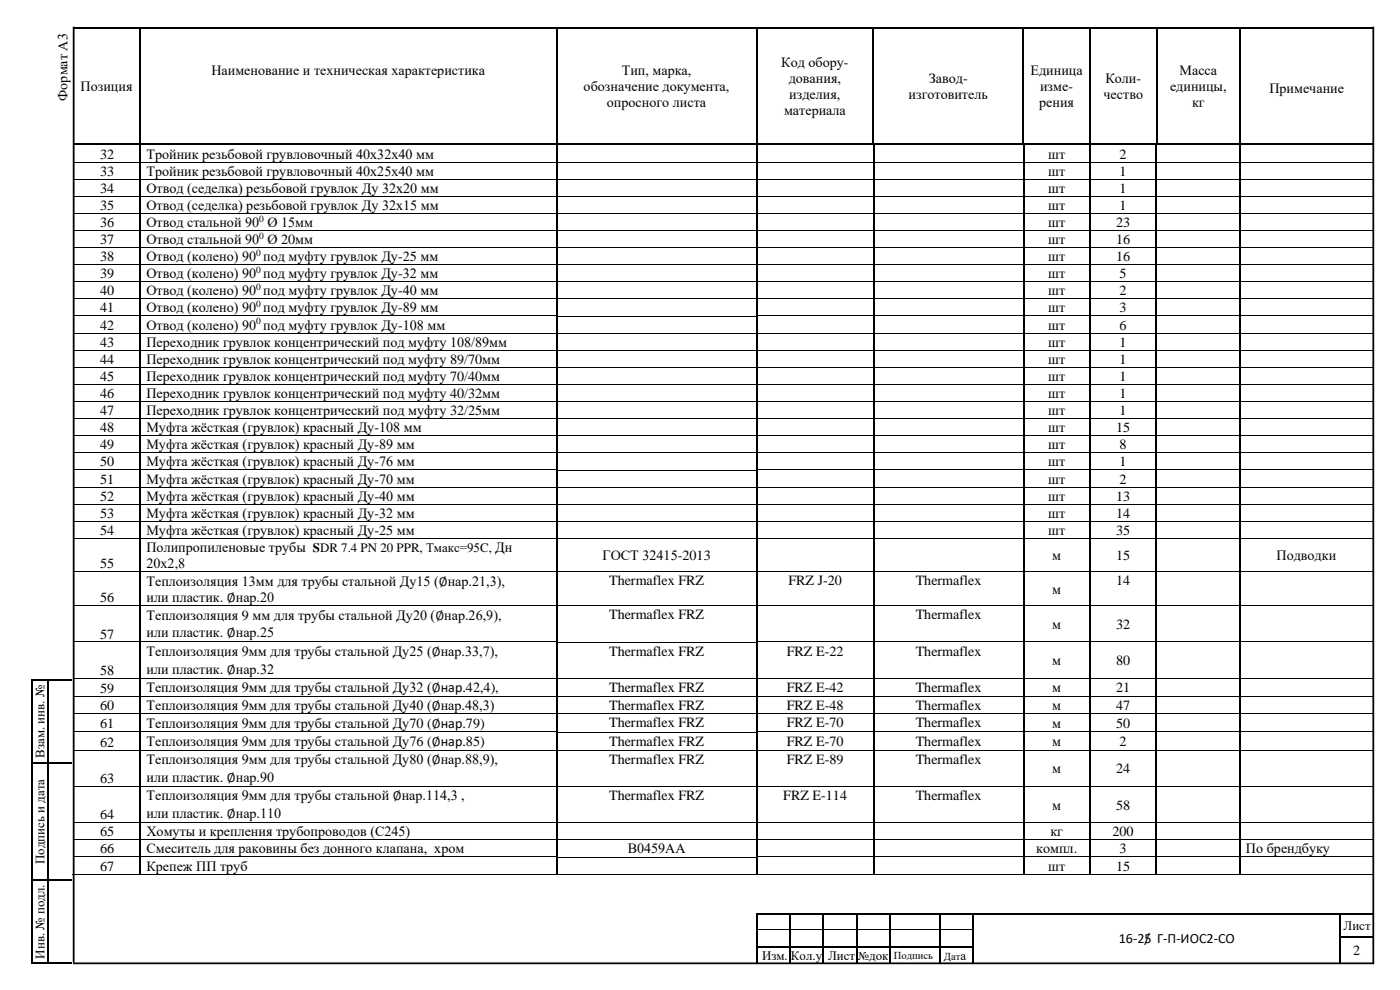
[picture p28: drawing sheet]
<svg xmlns="http://www.w3.org/2000/svg" width="420mm" height="297mm" viewBox="0 0 420 297" stroke-linecap="round" stroke-linejoin="round" font-family="sans-serif">
<defs><g id="words">
<g font-size="4.2">
<text x="63.4" y="22.4">Наименование и техническая характеристика</text>
<text x="186.5" y="22.4">Тип, марка,</text>
<text x="234.4" y="20">Код обору-</text>
<text x="309.2" y="22.4">Единица</text>
<text x="353.9" y="22.4">Масса</text>
<text x="24.2" y="27.3">Позиция</text>
<text x="175.1" y="27.3">обозначение документа,</text>
<text x="236.7" y="24.8">дования,</text>
<text x="236.8" y="29.7">изделия,</text>
<text x="272.6" y="29.7">изготовитель</text>
<text x="278.7" y="24.8">Завод-</text>
<text x="312.1" y="27.3">изме-</text>
<text x="331.1" y="29.7">чество</text>
<text x="331.7" y="24.8">Коли-</text>
<text x="351" y="27.3">единицы,</text>
<text x="380.9" y="27.8">Примечание</text>
<text x="20.3" y="30.2" transform="rotate(-90 20.3 30.2)">Формат А3</text>
<text x="182.1" y="32.1">опросного листа</text>
<text x="235.2" y="34.6">материала</text>
<text x="311.8" y="32.1">рения</text>
<text x="357.7" y="32.1">кг</text>
<text x="30" y="47.6">32</text>
<text x="43.9" y="47.6">Тройник резьбовой грувловочный 40х32х40 мм</text>
<text x="314.5" y="47.6">шт</text>
<text x="335.9" y="47.6">2</text>
<text x="30" y="52.7">33</text>
<text x="43.9" y="52.7">Тройник резьбовой грувловочный 40х25х40 мм</text>
<text x="314.5" y="52.7">шт</text>
<text x="335.9" y="52.7">1</text>
<text x="30" y="57.8">34</text>
<text x="43.9" y="57.8">Отвод (седелка) резьбовой грувлок Ду 32х20 мм</text>
<text x="314.5" y="57.8">шт</text>
<text x="335.9" y="57.8">1</text>
<text x="30" y="63">35</text>
<text x="43.9" y="63">Отвод (седелка) резьбовой грувлок Ду 32х15 мм</text>
<text x="314.5" y="63">шт</text>
<text x="335.9" y="63">1</text>
<text x="30" y="68.1">36</text>
<text x="43.9" y="68.1">Отвод стальной 90 Ø 15мм</text>
<text x="314.5" y="68.1">шт</text>
<text x="334.9" y="68.1">23</text>
<text x="30" y="73.2">37</text>
<text x="43.9" y="73.2">Отвод стальной 90 Ø 20мм</text>
<text x="314.5" y="73.2">шт</text>
<text x="334.9" y="73.2">16</text>
<text x="30" y="78.4">38</text>
<text x="30" y="83.5">39</text>
<text x="43.9" y="78.4">Отвод (колено) 90 под муфту грувлок Ду-25 мм</text>
<text x="43.9" y="83.5">Отвод (колено) 90 под муфту грувлок Ду-32 мм</text>
<text x="314.5" y="78.4">шт</text>
<text x="314.5" y="83.5">шт</text>
<text x="334.9" y="78.4">16</text>
<text x="335.9" y="83.5">5</text>
<text x="30" y="88.6">40</text>
<text x="43.9" y="88.6">Отвод (колено) 90 под муфту грувлок Ду-40 мм</text>
<text x="314.5" y="88.6">шт</text>
<text x="335.9" y="88.6">2</text>
<text x="30" y="93.8">41</text>
<text x="43.9" y="93.8">Отвод (колено) 90 под муфту грувлок Ду-89 мм</text>
<text x="314.5" y="93.8">шт</text>
<text x="335.9" y="93.8">3</text>
<text x="30" y="98.9">42</text>
<text x="43.9" y="98.9">Отвод (колено) 90 под муфту грувлок Ду-108 мм</text>
<text x="314.5" y="98.9">шт</text>
<text x="335.9" y="98.9">6</text>
<text x="30" y="104">43</text>
<text x="43.9" y="104">Переходник грувлок концентрический под муфту 108/89мм</text>
<text x="314.5" y="104">шт</text>
<text x="335.9" y="104">1</text>
<text x="30" y="109.1">44</text>
<text x="43.9" y="109.1">Переходник грувлок концентрический под муфту 89/70мм</text>
<text x="314.5" y="109.1">шт</text>
<text x="335.9" y="109.1">1</text>
<text x="30" y="114.3">45</text>
<text x="30" y="119.4">46</text>
<text x="43.9" y="114.3">Переходник грувлок концентрический под муфту 70/40мм</text>
<text x="43.9" y="119.4">Переходник грувлок концентрический под муфту 40/32мм</text>
<text x="314.5" y="114.3">шт</text>
<text x="314.5" y="119.4">шт</text>
<text x="335.9" y="114.3">1</text>
<text x="335.9" y="119.4">1</text>
<text x="30" y="124.6">47</text>
<text x="43.9" y="124.6">Переходник грувлок концентрический под муфту 32/25мм</text>
<text x="314.5" y="124.6">шт</text>
<text x="335.9" y="124.6">1</text>
<text x="30" y="129.7">48</text>
<text x="43.9" y="129.7">Муфта жёсткая (грувлок) красный Ду-108 мм</text>
<text x="314.5" y="129.7">шт</text>
<text x="334.9" y="129.7">15</text>
<text x="30" y="134.8">49</text>
<text x="43.9" y="134.8">Муфта жёсткая (грувлок) красный Ду-89 мм</text>
<text x="314.5" y="134.8">шт</text>
<text x="335.9" y="134.8">8</text>
<text x="30" y="139.9">50</text>
<text x="43.9" y="139.9">Муфта жёсткая (грувлок) красный Ду-76 мм</text>
<text x="314.5" y="139.9">шт</text>
<text x="335.9" y="139.9">1</text>
<text x="30" y="145.1">51</text>
<text x="43.9" y="145.1">Муфта жёсткая (грувлок) красный Ду-70 мм</text>
<text x="314.5" y="145.1">шт</text>
<text x="335.9" y="145.1">2</text>
<text x="30" y="150.2">52</text>
<text x="30" y="155.4">53</text>
<text x="43.9" y="150.2">Муфта жёсткая (грувлок) красный Ду-40 мм</text>
<text x="43.9" y="155.4">Муфта жёсткая (грувлок) красный Ду-32 мм</text>
<text x="314.5" y="150.2">шт</text>
<text x="314.5" y="155.4">шт</text>
<text x="334.9" y="150.2">13</text>
<text x="334.9" y="155.4">14</text>
<text x="30" y="160.5">54</text>
<text x="43.9" y="160.5">Муфта жёсткая (грувлок) красный Ду-25 мм</text>
<text x="314.5" y="160.5">шт</text>
<text x="334.9" y="160.5">35</text>
<text x="43.9" y="165.6">П</text>
<text x="47" y="165.6">олипропиленовые трубы</text>
<text x="30" y="170.5">55</text>
<text x="43.9" y="170.5">20х2,8</text>
<text x="180.8" y="168.1">ГОСТ 32415-2013</text>
<text x="315.7" y="168.1">м</text>
<text x="334.9" y="168.1">15</text>
<text x="383" y="168.1">Подводки</text>
<text x="43.9" y="175.7">Теплоизоляция 13мм для трубы стальной Ду15 (∅нар.21,3),</text>
<text x="182.7" y="175.6">Thermaflex FRZ</text>
<text x="236.5" y="175.6">FRZ J-20</text>
<text x="274.7" y="175.6">Thermaflex</text>
<text x="315.7" y="178.2">м</text>
<text x="334.9" y="175.6">14</text>
<text x="30" y="180.7">56</text>
<text x="43.9" y="180.7">или пластик. ∅нар.20</text>
<text x="43.9" y="185.9">Теплоизоляция 9 мм для трубы стальной Ду20 (∅нар.26,9),</text>
<text x="182.7" y="185.8">Thermaflex FRZ</text>
<text x="274.7" y="185.8">Thermaflex</text>
<text x="30" y="191.6">57</text>
<text x="43.9" y="191.2">или пластик. ∅нар.25</text>
<text x="315.7" y="188.7">м</text>
<text x="334.9" y="188.7">32</text>
<text x="43.9" y="196.8">Теплоизоляция 9мм для трубы стальной Ду25 (∅нар.33,7),</text>
<text x="182.7" y="196.7">Thermaflex FRZ</text>
<text x="236.1" y="196.7">FRZ E-22</text>
<text x="274.7" y="196.7">Thermaflex</text>
<text x="30" y="202.5">58</text>
<text x="43.9" y="202.1">или пластик. ∅нар.32</text>
<text x="315.7" y="199.6">м</text>
<text x="334.9" y="199.6">80</text>
<text x="30" y="207.9">59</text>
<text x="43.9" y="207.7">Теплоизоляция 9мм для трубы стальной Ду32 (∅нар.42,4),</text>
<text x="182.7" y="207.6">Thermaflex FRZ</text>
<text x="236.1" y="207.6">FRZ E-42</text>
<text x="274.7" y="207.6">Thermaflex</text>
<text x="315.7" y="207.7">м</text>
<text x="334.9" y="207.7">21</text>
<text x="30" y="213.1">60</text>
<text x="43.9" y="213.1">Теплоизоляция 9мм для трубы стальной Ду40 (∅нар.48,3)</text>
<text x="182.7" y="213">Thermaflex FRZ</text>
<text x="236.1" y="213">FRZ E-48</text>
<text x="274.7" y="213">Thermaflex</text>
<text x="315.7" y="213.1">м</text>
<text x="334.9" y="213.1">47</text>
<text x="30" y="218.6">61</text>
<text x="43.9" y="218.4">Теплоизоляция 9мм для трубы стальной Ду70 (∅нар.79)</text>
<text x="182.7" y="218.3">Thermaflex FRZ</text>
<text x="236.1" y="218.3">FRZ E-70</text>
<text x="274.7" y="218.3">Thermaflex</text>
<text x="315.7" y="218.4">м</text>
<text x="334.9" y="218.4">50</text>
<text x="30" y="224">62</text>
<text x="43.9" y="223.8">Теплоизоляция 9мм для трубы стальной Ду76 (∅нар.85)</text>
<text x="182.7" y="223.7">Thermaflex FRZ</text>
<text x="236.1" y="223.7">FRZ E-70</text>
<text x="274.7" y="223.7">Thermaflex</text>
<text x="315.7" y="223.8">м</text>
<text x="335.9" y="223.8">2</text>
<text x="43.9" y="229.2">Теплоизоляция 9мм для трубы стальной Ду80 (∅нар.88,9),</text>
<text x="182.7" y="229.1">Thermaflex FRZ</text>
<text x="236.1" y="229.1">FRZ E-89</text>
<text x="274.7" y="229.1">Thermaflex</text>
<text x="315.7" y="232">м</text>
<text x="334.9" y="232">24</text>
<text x="30" y="234.9">63</text>
<text x="43.9" y="234.5">или пластик. ∅нар.90</text>
<text x="30" y="245.8">64</text>
<text x="43.9" y="240.1">Теплоизоляция 9мм для трубы стальной ∅нар.114,3 ,</text>
<text x="43.9" y="245.4">или пластик. ∅нар.110</text>
<text x="182.7" y="240">Thermaflex FRZ</text>
<text x="235" y="240">FRZ E-114</text>
<text x="274.7" y="240">Thermaflex</text>
<text x="315.7" y="242.9">м</text>
<text x="334.9" y="242.9">58</text>
<text x="30" y="250.9">65</text>
<text x="43.9" y="250.9">Хомуты и крепления трубопроводов (С245)</text>
<text x="315.2" y="250.9">кг</text>
<text x="333.8" y="250.9">200</text>
<text x="30" y="256.1">66</text>
<text x="43.9" y="256.1">Смеситель для раковины без донного клапана, хром</text>
<text x="188.3" y="256.1">В0459АА</text>
<text x="310.9" y="256.1">компл.</text>
<text x="335.9" y="256.1">3</text>
<text x="373.8" y="256.1">По брендбуку</text>
<text x="30" y="261.2">67</text>
<text x="43.9" y="261.2">Крепеж ПП труб</text>
<text x="314.5" y="261.2">шт</text>
<text x="334.9" y="261.2">15</text>
<text x="335.7" y="283.1">16-25/ Г-П-ИОС2-СО</text>
<text x="406" y="286.6">2</text>
</g>
<g font-size="3.9">
<text x="93.9" y="165.6">SDR 7.4 PN 20 PPR, Тмакс=95C, Дн</text>
<text x="13.4" y="227.4" transform="rotate(-90 13.4 227.4)">Взам. инв. №</text>
<text x="13.4" y="259.2" transform="rotate(-90 13.4 259.2)">Подпись и дата</text>
<text x="403.1" y="279">Лист</text>
<text x="13.4" y="287.6" transform="rotate(-90 13.4 287.6)">Инв. № подл.</text>
<text x="228.6" y="288">Изм.</text>
<text x="237.3" y="288">Кол.у</text>
<text x="248.4" y="288">Лист</text>
<text x="288.2" y="288">а</text>
</g>
<text font-size="3.5" x="257.4" y="288">№док</text>
<g font-size="3.2">
<text x="268.2" y="287.7">Подпись</text>
<text x="283.2" y="288">Дат</text>
</g>
<g font-size="2.8">
<text x="77.8" y="66.5">0</text>
<text x="77.8" y="71.6">0</text>
<text x="76.9" y="76.8">0</text>
<text x="76.9" y="81.9">0</text>
<text x="76.9" y="87">0</text>
<text x="76.9" y="92.2">0</text>
<text x="76.9" y="97.3">0</text>
</g>
</g></defs>
<g fill="#000">
<path d="M22 8h19.7v.5h-19.7z" fill-rule="evenodd"/>
<path d="M41.7 8h.5v.5h-.5z" fill-rule="evenodd"/>
<path d="M41.7 8.5h.5v7.5h-.5z" fill-rule="evenodd"/>
<path d="M41.7 16h.5v.6h-.5z" fill-rule="evenodd"/>
<path d="M42.2 8h124.5v.5h-124.5z" fill-rule="evenodd"/>
<path d="M166.7 8h.5v.5h-.5z" fill-rule="evenodd"/>
<path d="M166.7 8.5h.5v7.5h-.5z" fill-rule="evenodd"/>
<path d="M166.7 16h.5v.6h-.5z" fill-rule="evenodd"/>
<path d="M167.2 8h59.5v.5h-59.5z" fill-rule="evenodd"/>
<path d="M226.7 8h.6v.5h-.6z" fill-rule="evenodd"/>
<path d="M226.7 8.5h.6v7.5h-.6z" fill-rule="evenodd"/>
<path d="M226.7 16h.6v.6h-.6z" fill-rule="evenodd"/>
<path d="M227.3 8h34.4v.5h-34.4z" fill-rule="evenodd"/>
<path d="M261.7 8h.6v.5h-.6z" fill-rule="evenodd"/>
<path d="M261.7 8.5h.6v7.5h-.6z" fill-rule="evenodd"/>
<path d="M261.7 16h.6v.6h-.6z" fill-rule="evenodd"/>
<path d="M262.3 8h44.5v.5h-44.5z" fill-rule="evenodd"/>
<path d="M306.8 8h.5v.5h-.5z" fill-rule="evenodd"/>
<path d="M306.8 8.5h.5v7.5h-.5z" fill-rule="evenodd"/>
<path d="M306.8 16h.5v.6h-.5z" fill-rule="evenodd"/>
<path d="M307.3 8h19.5v.5h-19.5z" fill-rule="evenodd"/>
<path d="M326.8 8h.5v.5h-.5z" fill-rule="evenodd"/>
<path d="M326.8 8.5h.5v7.5h-.5z" fill-rule="evenodd"/>
<path d="M326.8 16h.5v.6h-.5z" fill-rule="evenodd"/>
<path d="M327.3 8h19.5v.5h-19.5z" fill-rule="evenodd"/>
<path d="M346.8 8h.5v.5h-.5z" fill-rule="evenodd"/>
<path d="M346.8 8.5h.5v7.5h-.5z" fill-rule="evenodd"/>
<path d="M346.8 16h.5v.6h-.5z" fill-rule="evenodd"/>
<path d="M347.3 8h24.5v.5h-24.5z" fill-rule="evenodd"/>
<path d="M371.8 8h.5v.5h-.5z" fill-rule="evenodd"/>
<path d="M371.8 8.5h.5v7.5h-.5z" fill-rule="evenodd"/>
<path d="M371.8 16h.5v.6h-.5z" fill-rule="evenodd"/>
<path d="M372.3 8h29.8v.5h-29.8z" fill-rule="evenodd"/>
<path d="M402.1 8h.5v.5h-.5z" fill-rule="evenodd"/>
<path d="M402.6 8h9.5v.5h-9.5z" fill-rule="evenodd"/>
<path d="M41.7 16.6h.5v26.4h-.5z" fill-rule="evenodd"/>
<path d="M41.7 43h.3v.4h-.3z" fill-rule="evenodd"/>
<path d="M41.8 43.5l.5 .1z" fill-rule="evenodd"/>
<path d="M41.8 43.4l.1 .1z" fill-rule="evenodd"/>
<path d="M41.8 43.6h.5v4.9h-.5z" fill-rule="evenodd"/>
<path d="M41.8 48.5h.5v.3h-.5z" fill-rule="evenodd"/>
<path d="M41.8 48.8h.5v4.8h-.5z" fill-rule="evenodd"/>
<path d="M41.8 53.6h.5v.3h-.5z" fill-rule="evenodd"/>
<path d="M41.8 53.9h.5v4.9h-.5z" fill-rule="evenodd"/>
<path d="M41.8 58.8h.5v.3h-.5z" fill-rule="evenodd"/>
<path d="M166.7 16.6h.5v26.4h-.5z" fill-rule="evenodd"/>
<path d="M166.7 43h.4v.4h-.4z" fill-rule="evenodd"/>
<path d="M166.7 43.6h.5z" fill-rule="evenodd"/>
<path d="M166.7 43.4h.5v.2h-.5z" fill-rule="evenodd"/>
<path d="M166.7 43.6h.5v4.9h-.5z" fill-rule="evenodd"/>
<path d="M166.7 48.5h.5v.3h-.5z" fill-rule="evenodd"/>
<path d="M166.7 48.8h.5v4.8h-.5z" fill-rule="evenodd"/>
<path d="M166.7 53.6h.5v.3h-.5z" fill-rule="evenodd"/>
<path d="M166.7 53.9h.5v4.9h-.5z" fill-rule="evenodd"/>
<path d="M166.7 58.8h.5v.3h-.5z" fill-rule="evenodd"/>
<path d="M226.7 16.6h.6v26.4h-.6z" fill-rule="evenodd"/>
<path d="M226.7 43h.4v.4h-.4z" fill-rule="evenodd"/>
<path d="M226.8 43.5l.5 .1z" fill-rule="evenodd"/>
<path d="M226.8 43.4h.5v.1h-.5z" fill-rule="evenodd"/>
<path d="M226.8 43.6h.5v4.9h-.5z" fill-rule="evenodd"/>
<path d="M226.8 48.5h.5v.3h-.5z" fill-rule="evenodd"/>
<path d="M226.8 48.8h.5v4.8h-.5z" fill-rule="evenodd"/>
<path d="M226.8 53.6h.5v.3h-.5z" fill-rule="evenodd"/>
<path d="M226.8 53.9h.5v4.9h-.5z" fill-rule="evenodd"/>
<path d="M226.8 58.8h.5v.3h-.5z" fill-rule="evenodd"/>
<path d="M261.7 16.6h.6v26.4h-.6z" fill-rule="evenodd"/>
<path d="M261.7 43h.4v.4h-.4z" fill-rule="evenodd"/>
<path d="M261.8 43.5l.6 .1z" fill-rule="evenodd"/>
<path d="M261.8 43.4l.2 .1z" fill-rule="evenodd"/>
<path d="M261.8 43.6h.6v4.9h-.6z" fill-rule="evenodd"/>
<path d="M261.8 48.5h.6v.3h-.6z" fill-rule="evenodd"/>
<path d="M261.8 48.8h.6v4.8h-.6z" fill-rule="evenodd"/>
<path d="M261.8 53.6h.6v.3h-.6z" fill-rule="evenodd"/>
<path d="M261.8 53.9h.6v4.9h-.6z" fill-rule="evenodd"/>
<path d="M261.8 58.8h.6v.3h-.6z" fill-rule="evenodd"/>
<path d="M306.8 16.6h.5v26.4h-.5z" fill-rule="evenodd"/>
<path d="M306.8 43h.3v.4h-.3z" fill-rule="evenodd"/>
<path d="M306.8 43.5l.6 .1z" fill-rule="evenodd"/>
<path d="M306.8 43.4l.2 .1z" fill-rule="evenodd"/>
<path d="M306.8 43.6h.6v4.9h-.6z" fill-rule="evenodd"/>
<path d="M306.8 48.5h.6v.3h-.6z" fill-rule="evenodd"/>
<path d="M306.8 48.8h.6v4.8h-.6z" fill-rule="evenodd"/>
<path d="M306.8 53.6h.6v.3h-.6z" fill-rule="evenodd"/>
<path d="M306.8 53.9h.6v4.9h-.6z" fill-rule="evenodd"/>
<path d="M306.8 58.8h.6v.3h-.6z" fill-rule="evenodd"/>
<path d="M326.7 43.5l.6 .1z" fill-rule="evenodd"/>
<path d="M326.7 43.4l.2 .1z" fill-rule="evenodd"/>
<path d="M326.7 43.6h.6v4.9h-.6z" fill-rule="evenodd"/>
<path d="M326.7 48.5h.6v.3h-.6z" fill-rule="evenodd"/>
<path d="M326.7 48.8h.6v4.8h-.6z" fill-rule="evenodd"/>
<path d="M326.7 53.6h.6v.3h-.6z" fill-rule="evenodd"/>
<path d="M326.7 53.9h.6v4.9h-.6z" fill-rule="evenodd"/>
<path d="M326.7 58.8h.6v.3h-.6z" fill-rule="evenodd"/>
<path d="M326.8 16.6h.5v26.4h-.5z" fill-rule="evenodd"/>
<path d="M326.8 43h.3v.4h-.3z" fill-rule="evenodd"/>
<path d="M346.6 43.5l.6 .1z" fill-rule="evenodd"/>
<path d="M346.6 43.4l.2 .1z" fill-rule="evenodd"/>
<path d="M346.6 43.6h.6v4.9h-.6z" fill-rule="evenodd"/>
<path d="M346.6 48.5h.6v.3h-.6z" fill-rule="evenodd"/>
<path d="M346.6 48.8h.6v4.8h-.6z" fill-rule="evenodd"/>
<path d="M346.6 53.6h.6v.3h-.6z" fill-rule="evenodd"/>
<path d="M346.6 53.9h.6v4.9h-.6z" fill-rule="evenodd"/>
<path d="M346.6 58.8h.6v.3h-.6z" fill-rule="evenodd"/>
<path d="M346.8 16.6h.5v26.4h-.5z" fill-rule="evenodd"/>
<path d="M346.8 43h.3v.4h-.3z" fill-rule="evenodd"/>
<path d="M371.7 43.5l.5 .1z" fill-rule="evenodd"/>
<path d="M371.7 43.4l.1 .1z" fill-rule="evenodd"/>
<path d="M371.7 43.6h.5v4.9h-.5z" fill-rule="evenodd"/>
<path d="M371.7 48.5h.5v.3h-.5z" fill-rule="evenodd"/>
<path d="M371.7 48.8h.5v4.8h-.5z" fill-rule="evenodd"/>
<path d="M371.7 53.6h.5v.3h-.5z" fill-rule="evenodd"/>
<path d="M371.7 53.9h.5v4.9h-.5z" fill-rule="evenodd"/>
<path d="M371.7 58.8h.5v.3h-.5z" fill-rule="evenodd"/>
<path d="M371.8 16.6h.5v26.4h-.5z" fill-rule="evenodd"/>
<path d="M371.8 43h.3v.4h-.3z" fill-rule="evenodd"/>
<path d="M41.8 59.1h.5v4.8h-.5z" fill-rule="evenodd"/>
<path d="M41.8 63.9h.5v.3h-.5z" fill-rule="evenodd"/>
<path d="M41.8 64.2h.5v4.9h-.5z" fill-rule="evenodd"/>
<path d="M41.8 69.1h.5v.2h-.5z" fill-rule="evenodd"/>
<path d="M41.8 69.3h.5v4.9h-.5z" fill-rule="evenodd"/>
<path d="M41.8 74.2h.5v.3h-.5z" fill-rule="evenodd"/>
<path d="M41.8 74.5h.5v4.8h-.5z" fill-rule="evenodd"/>
<path d="M41.8 79.3h.5v.3h-.5z" fill-rule="evenodd"/>
<path d="M166.7 59.1h.5v4.8h-.5z" fill-rule="evenodd"/>
<path d="M166.7 63.9h.5v.3h-.5z" fill-rule="evenodd"/>
<path d="M166.7 64.2h.5v4.9h-.5z" fill-rule="evenodd"/>
<path d="M166.7 69.1h.5v.2h-.5z" fill-rule="evenodd"/>
<path d="M166.7 69.3h.5v4.9h-.5z" fill-rule="evenodd"/>
<path d="M166.7 74.2h.5v.3h-.5z" fill-rule="evenodd"/>
<path d="M166.7 74.5h.5v4.8h-.5z" fill-rule="evenodd"/>
<path d="M166.7 79.3h.5v.3h-.5z" fill-rule="evenodd"/>
<path d="M226.8 59.1h.5v4.8h-.5z" fill-rule="evenodd"/>
<path d="M226.8 63.9h.5v.3h-.5z" fill-rule="evenodd"/>
<path d="M226.8 64.2h.5v4.9h-.5z" fill-rule="evenodd"/>
<path d="M226.8 69.1h.5v.2h-.5z" fill-rule="evenodd"/>
<path d="M226.8 69.3h.5v4.9h-.5z" fill-rule="evenodd"/>
<path d="M226.8 74.2h.5v.3h-.5z" fill-rule="evenodd"/>
<path d="M226.8 74.5h.5v4.8h-.5z" fill-rule="evenodd"/>
<path d="M226.8 79.3h.5v.3h-.5z" fill-rule="evenodd"/>
<path d="M261.8 59.1h.6v4.8h-.6z" fill-rule="evenodd"/>
<path d="M261.8 63.9h.6v.3h-.6z" fill-rule="evenodd"/>
<path d="M261.8 64.2h.6v4.9h-.6z" fill-rule="evenodd"/>
<path d="M261.8 69.1h.6v.2h-.6z" fill-rule="evenodd"/>
<path d="M261.8 69.3h.6v4.9h-.6z" fill-rule="evenodd"/>
<path d="M261.8 74.2h.6v.3h-.6z" fill-rule="evenodd"/>
<path d="M261.8 74.5h.6v4.8h-.6z" fill-rule="evenodd"/>
<path d="M261.8 79.3h.6v.3h-.6z" fill-rule="evenodd"/>
<path d="M306.8 59.1h.6v4.8h-.6z" fill-rule="evenodd"/>
<path d="M306.8 63.9h.6v.3h-.6z" fill-rule="evenodd"/>
<path d="M306.8 64.2h.6v4.9h-.6z" fill-rule="evenodd"/>
<path d="M306.8 69.1h.6v.2h-.6z" fill-rule="evenodd"/>
<path d="M306.8 69.3h.6v4.9h-.6z" fill-rule="evenodd"/>
<path d="M306.8 74.2h.6v.3h-.6z" fill-rule="evenodd"/>
<path d="M306.8 74.5h.6v4.8h-.6z" fill-rule="evenodd"/>
<path d="M306.8 79.3h.6v.3h-.6z" fill-rule="evenodd"/>
<path d="M326.7 59.1h.6v4.8h-.6z" fill-rule="evenodd"/>
<path d="M326.7 63.9h.6v.3h-.6z" fill-rule="evenodd"/>
<path d="M326.7 64.2h.6v4.9h-.6z" fill-rule="evenodd"/>
<path d="M326.7 69.1h.6v.2h-.6z" fill-rule="evenodd"/>
<path d="M326.7 69.3h.6v4.9h-.6z" fill-rule="evenodd"/>
<path d="M326.7 74.2h.6v.3h-.6z" fill-rule="evenodd"/>
<path d="M326.7 74.5h.6v4.8h-.6z" fill-rule="evenodd"/>
<path d="M326.7 79.3h.6v.3h-.6z" fill-rule="evenodd"/>
<path d="M346.6 59.1h.6v4.8h-.6z" fill-rule="evenodd"/>
<path d="M346.6 63.9h.6v.3h-.6z" fill-rule="evenodd"/>
<path d="M346.6 64.2h.6v4.9h-.6z" fill-rule="evenodd"/>
<path d="M346.6 69.1h.6v.2h-.6z" fill-rule="evenodd"/>
<path d="M346.6 69.3h.6v4.9h-.6z" fill-rule="evenodd"/>
<path d="M346.6 74.2h.6v.3h-.6z" fill-rule="evenodd"/>
<path d="M346.6 74.5h.6v4.8h-.6z" fill-rule="evenodd"/>
<path d="M346.6 79.3h.6v.3h-.6z" fill-rule="evenodd"/>
<path d="M371.7 59.1h.5v4.8h-.5z" fill-rule="evenodd"/>
<path d="M371.7 63.9h.5v.3h-.5z" fill-rule="evenodd"/>
<path d="M371.7 64.2h.5v4.9h-.5z" fill-rule="evenodd"/>
<path d="M371.7 69.1h.5v.2h-.5z" fill-rule="evenodd"/>
<path d="M371.7 69.3h.5v4.9h-.5z" fill-rule="evenodd"/>
<path d="M371.7 74.2h.5v.3h-.5z" fill-rule="evenodd"/>
<path d="M371.7 74.5h.5v4.8h-.5z" fill-rule="evenodd"/>
<path d="M371.7 79.3h.5v.3h-.5z" fill-rule="evenodd"/>
<path d="M41.8 79.6h.5v4.8h-.5z" fill-rule="evenodd"/>
<path d="M41.8 84.4h.5v.3h-.5z" fill-rule="evenodd"/>
<path d="M41.8 84.7h.5v4.9h-.5z" fill-rule="evenodd"/>
<path d="M41.8 89.6h.5v.2h-.5z" fill-rule="evenodd"/>
<path d="M41.8 89.8h.5v4.9h-.5z" fill-rule="evenodd"/>
<path d="M41.8 94.7h.5v.3h-.5z" fill-rule="evenodd"/>
<path d="M41.8 95h.5v4.8h-.5z" fill-rule="evenodd"/>
<path d="M166.7 79.6h.5v4.8h-.5z" fill-rule="evenodd"/>
<path d="M166.7 84.4h.5v.3h-.5z" fill-rule="evenodd"/>
<path d="M166.7 84.7h.5v4.9h-.5z" fill-rule="evenodd"/>
<path d="M166.7 89.6h.5v.2h-.5z" fill-rule="evenodd"/>
<path d="M166.7 89.8h.5v4.9h-.5z" fill-rule="evenodd"/>
<path d="M166.7 94.7h.5v.3h-.5z" fill-rule="evenodd"/>
<path d="M166.7 95h.5v4.8h-.5z" fill-rule="evenodd"/>
<path d="M226.8 79.6h.5v4.8h-.5z" fill-rule="evenodd"/>
<path d="M226.8 84.4h.5v.3h-.5z" fill-rule="evenodd"/>
<path d="M226.8 84.7h.5v4.9h-.5z" fill-rule="evenodd"/>
<path d="M226.8 89.6h.5v.2h-.5z" fill-rule="evenodd"/>
<path d="M226.8 89.8h.5v4.9h-.5z" fill-rule="evenodd"/>
<path d="M226.8 94.7h.5v.3h-.5z" fill-rule="evenodd"/>
<path d="M226.8 95h.5v4.8h-.5z" fill-rule="evenodd"/>
<path d="M261.8 79.6h.6v4.8h-.6z" fill-rule="evenodd"/>
<path d="M261.8 84.4h.6v.3h-.6z" fill-rule="evenodd"/>
<path d="M261.8 84.7h.6v4.9h-.6z" fill-rule="evenodd"/>
<path d="M261.8 89.6h.6v.2h-.6z" fill-rule="evenodd"/>
<path d="M261.8 89.8h.6v4.9h-.6z" fill-rule="evenodd"/>
<path d="M261.8 94.7h.6v.3h-.6z" fill-rule="evenodd"/>
<path d="M261.8 95h.6v4.8h-.6z" fill-rule="evenodd"/>
<path d="M306.8 79.6h.6v4.8h-.6z" fill-rule="evenodd"/>
<path d="M306.8 84.4h.6v.3h-.6z" fill-rule="evenodd"/>
<path d="M306.8 84.7h.6v4.9h-.6z" fill-rule="evenodd"/>
<path d="M306.8 89.6h.6v.2h-.6z" fill-rule="evenodd"/>
<path d="M306.8 89.8h.6v4.9h-.6z" fill-rule="evenodd"/>
<path d="M306.8 94.7h.6v.3h-.6z" fill-rule="evenodd"/>
<path d="M306.8 95h.6v4.8h-.6z" fill-rule="evenodd"/>
<path d="M326.7 79.6h.6v4.8h-.6z" fill-rule="evenodd"/>
<path d="M326.7 84.4h.6v.3h-.6z" fill-rule="evenodd"/>
<path d="M326.7 84.7h.6v4.9h-.6z" fill-rule="evenodd"/>
<path d="M326.7 89.6h.6v.2h-.6z" fill-rule="evenodd"/>
<path d="M326.7 89.8h.6v4.9h-.6z" fill-rule="evenodd"/>
<path d="M326.7 94.7h.6v.3h-.6z" fill-rule="evenodd"/>
<path d="M326.7 95h.6v4.8h-.6z" fill-rule="evenodd"/>
<path d="M346.6 79.6h.6v4.8h-.6z" fill-rule="evenodd"/>
<path d="M346.6 84.4h.6v.3h-.6z" fill-rule="evenodd"/>
<path d="M346.6 84.7h.6v4.9h-.6z" fill-rule="evenodd"/>
<path d="M346.6 89.6h.6v.2h-.6z" fill-rule="evenodd"/>
<path d="M346.6 89.8h.6v4.9h-.6z" fill-rule="evenodd"/>
<path d="M346.6 94.7h.6v.3h-.6z" fill-rule="evenodd"/>
<path d="M346.6 95h.6v4.8h-.6z" fill-rule="evenodd"/>
<path d="M371.7 79.6h.5v4.8h-.5z" fill-rule="evenodd"/>
<path d="M371.7 84.4h.5v.3h-.5z" fill-rule="evenodd"/>
<path d="M371.7 84.7h.5v4.9h-.5z" fill-rule="evenodd"/>
<path d="M371.7 89.6h.5v.2h-.5z" fill-rule="evenodd"/>
<path d="M371.7 89.8h.5v4.9h-.5z" fill-rule="evenodd"/>
<path d="M371.7 94.7h.5v.3h-.5z" fill-rule="evenodd"/>
<path d="M371.7 95h.5v4.8h-.5z" fill-rule="evenodd"/>
<path d="M41.8 99.8h.5v.3h-.5z" fill-rule="evenodd"/>
<path d="M41.8 100.1h.5v4.9h-.5z" fill-rule="evenodd"/>
<path d="M41.8 105h.5v.2h-.5z" fill-rule="evenodd"/>
<path d="M41.8 105.2h.5v4.9h-.5z" fill-rule="evenodd"/>
<path d="M41.8 110.1h.5v.3h-.5z" fill-rule="evenodd"/>
<path d="M41.8 110.4h.5v4.8h-.5z" fill-rule="evenodd"/>
<path d="M41.8 115.2h.5v.3h-.5z" fill-rule="evenodd"/>
<path d="M166.7 99.8h.5v.3h-.5z" fill-rule="evenodd"/>
<path d="M166.7 100.1h.5v4.9h-.5z" fill-rule="evenodd"/>
<path d="M166.7 105h.5v.2h-.5z" fill-rule="evenodd"/>
<path d="M166.7 105.2h.5v4.9h-.5z" fill-rule="evenodd"/>
<path d="M166.7 110.1h.5v.3h-.5z" fill-rule="evenodd"/>
<path d="M166.7 110.4h.5v4.8h-.5z" fill-rule="evenodd"/>
<path d="M166.7 115.2h.5v.3h-.5z" fill-rule="evenodd"/>
<path d="M226.8 99.8h.5v.3h-.5z" fill-rule="evenodd"/>
<path d="M226.8 100.1h.5v4.9h-.5z" fill-rule="evenodd"/>
<path d="M226.8 105h.5v.2h-.5z" fill-rule="evenodd"/>
<path d="M226.8 105.2h.5v4.9h-.5z" fill-rule="evenodd"/>
<path d="M226.8 110.1h.5v.3h-.5z" fill-rule="evenodd"/>
<path d="M226.8 110.4h.5v4.8h-.5z" fill-rule="evenodd"/>
<path d="M226.8 115.2h.5v.3h-.5z" fill-rule="evenodd"/>
<path d="M261.8 99.8h.6v.3h-.6z" fill-rule="evenodd"/>
<path d="M261.8 100.1h.6v4.9h-.6z" fill-rule="evenodd"/>
<path d="M261.8 105h.6v.2h-.6z" fill-rule="evenodd"/>
<path d="M261.8 105.2h.6v4.9h-.6z" fill-rule="evenodd"/>
<path d="M261.8 110.1h.6v.3h-.6z" fill-rule="evenodd"/>
<path d="M261.8 110.4h.6v4.8h-.6z" fill-rule="evenodd"/>
<path d="M261.8 115.2h.6v.3h-.6z" fill-rule="evenodd"/>
<path d="M306.8 99.8h.6v.3h-.6z" fill-rule="evenodd"/>
<path d="M306.8 100.1h.6v4.9h-.6z" fill-rule="evenodd"/>
<path d="M306.8 105h.6v.2h-.6z" fill-rule="evenodd"/>
<path d="M306.8 105.2h.6v4.9h-.6z" fill-rule="evenodd"/>
<path d="M306.8 110.1h.6v.3h-.6z" fill-rule="evenodd"/>
<path d="M306.8 110.4h.6v4.8h-.6z" fill-rule="evenodd"/>
<path d="M306.8 115.2h.6v.3h-.6z" fill-rule="evenodd"/>
<path d="M326.7 99.8h.6v.3h-.6z" fill-rule="evenodd"/>
<path d="M326.7 100.1h.6v4.9h-.6z" fill-rule="evenodd"/>
<path d="M326.7 105h.6v.2h-.6z" fill-rule="evenodd"/>
<path d="M326.7 105.2h.6v4.9h-.6z" fill-rule="evenodd"/>
<path d="M326.7 110.1h.6v.3h-.6z" fill-rule="evenodd"/>
<path d="M326.7 110.4h.6v4.8h-.6z" fill-rule="evenodd"/>
<path d="M326.7 115.2h.6v.3h-.6z" fill-rule="evenodd"/>
<path d="M346.6 99.8h.6v.3h-.6z" fill-rule="evenodd"/>
<path d="M346.6 100.1h.6v4.9h-.6z" fill-rule="evenodd"/>
<path d="M346.6 105h.6v.2h-.6z" fill-rule="evenodd"/>
<path d="M346.6 105.2h.6v4.9h-.6z" fill-rule="evenodd"/>
<path d="M346.6 110.1h.6v.3h-.6z" fill-rule="evenodd"/>
<path d="M346.6 110.4h.6v4.8h-.6z" fill-rule="evenodd"/>
<path d="M346.6 115.2h.6v.3h-.6z" fill-rule="evenodd"/>
<path d="M371.7 99.8h.5v.3h-.5z" fill-rule="evenodd"/>
<path d="M371.7 100.1h.5v4.9h-.5z" fill-rule="evenodd"/>
<path d="M371.7 105h.5v.2h-.5z" fill-rule="evenodd"/>
<path d="M371.7 105.2h.5v4.9h-.5z" fill-rule="evenodd"/>
<path d="M371.7 110.1h.5v.3h-.5z" fill-rule="evenodd"/>
<path d="M371.7 110.4h.5v4.8h-.5z" fill-rule="evenodd"/>
<path d="M371.7 115.2h.5v.3h-.5z" fill-rule="evenodd"/>
<path d="M41.8 115.5h.5v4.9h-.5z" fill-rule="evenodd"/>
<path d="M41.8 120.4h.5v.2h-.5z" fill-rule="evenodd"/>
<path d="M41.8 120.6h.5v4.9h-.5z" fill-rule="evenodd"/>
<path d="M41.8 125.5h.5v.3h-.5z" fill-rule="evenodd"/>
<path d="M41.8 125.8h.5v4.8h-.5z" fill-rule="evenodd"/>
<path d="M41.8 130.6h.5v.3h-.5z" fill-rule="evenodd"/>
<path d="M41.8 130.9h.5v4.9h-.5z" fill-rule="evenodd"/>
<path d="M41.8 135.8h.5v.2h-.5z" fill-rule="evenodd"/>
<path d="M166.7 115.5h.5v4.9h-.5z" fill-rule="evenodd"/>
<path d="M166.7 120.4h.5v.2h-.5z" fill-rule="evenodd"/>
<path d="M166.7 120.6h.5v4.9h-.5z" fill-rule="evenodd"/>
<path d="M166.7 125.5h.5v.3h-.5z" fill-rule="evenodd"/>
<path d="M166.7 125.8h.5v4.8h-.5z" fill-rule="evenodd"/>
<path d="M166.7 130.6h.5v.3h-.5z" fill-rule="evenodd"/>
<path d="M166.7 130.9h.5v4.9h-.5z" fill-rule="evenodd"/>
<path d="M166.7 135.8h.5v.2h-.5z" fill-rule="evenodd"/>
<path d="M226.8 115.5h.5v4.9h-.5z" fill-rule="evenodd"/>
<path d="M226.8 120.4h.5v.2h-.5z" fill-rule="evenodd"/>
<path d="M226.8 120.6h.5v4.9h-.5z" fill-rule="evenodd"/>
<path d="M226.8 125.5h.5v.3h-.5z" fill-rule="evenodd"/>
<path d="M226.8 125.8h.5v4.8h-.5z" fill-rule="evenodd"/>
<path d="M226.8 130.6h.5v.3h-.5z" fill-rule="evenodd"/>
<path d="M226.8 130.9h.5v4.9h-.5z" fill-rule="evenodd"/>
<path d="M226.8 135.8h.5v.2h-.5z" fill-rule="evenodd"/>
<path d="M261.8 115.5h.6v4.9h-.6z" fill-rule="evenodd"/>
<path d="M261.8 120.4h.6v.2h-.6z" fill-rule="evenodd"/>
<path d="M261.8 120.6h.6v4.9h-.6z" fill-rule="evenodd"/>
<path d="M261.8 125.5h.6v.3h-.6z" fill-rule="evenodd"/>
<path d="M261.8 125.8h.6v4.8h-.6z" fill-rule="evenodd"/>
<path d="M261.8 130.6h.6v.3h-.6z" fill-rule="evenodd"/>
<path d="M261.8 130.9h.6v4.9h-.6z" fill-rule="evenodd"/>
<path d="M261.8 135.8h.6v.2h-.6z" fill-rule="evenodd"/>
<path d="M306.8 115.5h.6v4.9h-.6z" fill-rule="evenodd"/>
<path d="M306.8 120.4h.6v.2h-.6z" fill-rule="evenodd"/>
<path d="M306.8 120.6h.6v4.9h-.6z" fill-rule="evenodd"/>
<path d="M306.8 125.5h.6v.3h-.6z" fill-rule="evenodd"/>
<path d="M306.8 125.8h.6v4.8h-.6z" fill-rule="evenodd"/>
<path d="M306.8 130.6h.6v.3h-.6z" fill-rule="evenodd"/>
<path d="M306.8 130.9h.6v4.9h-.6z" fill-rule="evenodd"/>
<path d="M306.8 135.8h.6v.2h-.6z" fill-rule="evenodd"/>
<path d="M326.7 115.5h.6v4.9h-.6z" fill-rule="evenodd"/>
<path d="M326.7 120.4h.6v.2h-.6z" fill-rule="evenodd"/>
<path d="M326.7 120.6h.6v4.9h-.6z" fill-rule="evenodd"/>
<path d="M326.7 125.5h.6v.3h-.6z" fill-rule="evenodd"/>
<path d="M326.7 125.8h.6v4.8h-.6z" fill-rule="evenodd"/>
<path d="M326.7 130.6h.6v.3h-.6z" fill-rule="evenodd"/>
<path d="M326.7 130.9h.6v4.9h-.6z" fill-rule="evenodd"/>
<path d="M326.7 135.8h.6v.2h-.6z" fill-rule="evenodd"/>
<path d="M346.6 115.5h.6v4.9h-.6z" fill-rule="evenodd"/>
<path d="M346.6 120.4h.6v.2h-.6z" fill-rule="evenodd"/>
<path d="M346.6 120.6h.6v4.9h-.6z" fill-rule="evenodd"/>
<path d="M346.6 125.5h.6v.3h-.6z" fill-rule="evenodd"/>
<path d="M346.6 125.8h.6v4.8h-.6z" fill-rule="evenodd"/>
<path d="M346.6 130.6h.6v.3h-.6z" fill-rule="evenodd"/>
<path d="M346.6 130.9h.6v4.9h-.6z" fill-rule="evenodd"/>
<path d="M346.6 135.8h.6v.2h-.6z" fill-rule="evenodd"/>
<path d="M371.7 115.5h.5v4.9h-.5z" fill-rule="evenodd"/>
<path d="M371.7 120.4h.5v.2h-.5z" fill-rule="evenodd"/>
<path d="M371.7 120.6h.5v4.9h-.5z" fill-rule="evenodd"/>
<path d="M371.7 125.5h.5v.3h-.5z" fill-rule="evenodd"/>
<path d="M371.7 125.8h.5v4.8h-.5z" fill-rule="evenodd"/>
<path d="M371.7 130.6h.5v.3h-.5z" fill-rule="evenodd"/>
<path d="M371.7 130.9h.5v4.9h-.5z" fill-rule="evenodd"/>
<path d="M371.7 135.8h.5v.2h-.5z" fill-rule="evenodd"/>
<path d="M41.8 136h.5v4.9h-.5z" fill-rule="evenodd"/>
<path d="M41.8 140.9h.5v.3h-.5z" fill-rule="evenodd"/>
<path d="M41.8 141.2h.5v4.8h-.5z" fill-rule="evenodd"/>
<path d="M41.8 146h.5v.3h-.5z" fill-rule="evenodd"/>
<path d="M41.8 146.3h.5v4.9h-.5z" fill-rule="evenodd"/>
<path d="M41.8 151.2h.5v.2h-.5z" fill-rule="evenodd"/>
<path d="M41.8 151.4h.5v4.9h-.5z" fill-rule="evenodd"/>
<path d="M41.8 156.3h.5v.3h-.5z" fill-rule="evenodd"/>
<path d="M166.7 136h.5v4.9h-.5z" fill-rule="evenodd"/>
<path d="M166.7 140.9h.5v.3h-.5z" fill-rule="evenodd"/>
<path d="M166.7 141.2h.5v4.8h-.5z" fill-rule="evenodd"/>
<path d="M166.7 146h.5v.3h-.5z" fill-rule="evenodd"/>
<path d="M166.7 146.3h.5v4.9h-.5z" fill-rule="evenodd"/>
<path d="M166.7 151.2h.5v.2h-.5z" fill-rule="evenodd"/>
<path d="M166.7 151.4h.5v4.9h-.5z" fill-rule="evenodd"/>
<path d="M166.7 156.3h.5v.3h-.5z" fill-rule="evenodd"/>
<path d="M226.8 136h.5v4.9h-.5z" fill-rule="evenodd"/>
<path d="M226.8 140.9h.5v.3h-.5z" fill-rule="evenodd"/>
<path d="M226.8 141.2h.5v4.8h-.5z" fill-rule="evenodd"/>
<path d="M226.8 146h.5v.3h-.5z" fill-rule="evenodd"/>
<path d="M226.8 146.3h.5v4.9h-.5z" fill-rule="evenodd"/>
<path d="M226.8 151.2h.5v.2h-.5z" fill-rule="evenodd"/>
<path d="M226.8 151.4h.5v4.9h-.5z" fill-rule="evenodd"/>
<path d="M226.8 156.3h.5v.3h-.5z" fill-rule="evenodd"/>
<path d="M261.8 136h.6v4.9h-.6z" fill-rule="evenodd"/>
<path d="M261.8 140.9h.6v.3h-.6z" fill-rule="evenodd"/>
<path d="M261.8 141.2h.6v4.8h-.6z" fill-rule="evenodd"/>
<path d="M261.8 146h.6v.3h-.6z" fill-rule="evenodd"/>
<path d="M261.8 146.3h.6v4.9h-.6z" fill-rule="evenodd"/>
<path d="M261.8 151.2h.6v.2h-.6z" fill-rule="evenodd"/>
<path d="M261.8 151.4h.6v4.9h-.6z" fill-rule="evenodd"/>
<path d="M261.8 156.3h.6v.3h-.6z" fill-rule="evenodd"/>
<path d="M306.8 136h.6v4.9h-.6z" fill-rule="evenodd"/>
<path d="M306.8 140.9h.6v.3h-.6z" fill-rule="evenodd"/>
<path d="M306.8 141.2h.6v4.8h-.6z" fill-rule="evenodd"/>
<path d="M306.8 146h.6v.3h-.6z" fill-rule="evenodd"/>
<path d="M306.8 146.3h.6v4.9h-.6z" fill-rule="evenodd"/>
<path d="M306.8 151.2h.6v.2h-.6z" fill-rule="evenodd"/>
<path d="M306.8 151.4h.6v4.9h-.6z" fill-rule="evenodd"/>
<path d="M306.8 156.3h.6v.3h-.6z" fill-rule="evenodd"/>
<path d="M326.7 136h.6v4.9h-.6z" fill-rule="evenodd"/>
<path d="M326.7 140.9h.6v.3h-.6z" fill-rule="evenodd"/>
<path d="M326.7 141.2h.6v4.8h-.6z" fill-rule="evenodd"/>
<path d="M326.7 146h.6v.3h-.6z" fill-rule="evenodd"/>
<path d="M326.7 146.3h.6v4.9h-.6z" fill-rule="evenodd"/>
<path d="M326.7 151.2h.6v.2h-.6z" fill-rule="evenodd"/>
<path d="M326.7 151.4h.6v4.9h-.6z" fill-rule="evenodd"/>
<path d="M326.7 156.3h.6v.3h-.6z" fill-rule="evenodd"/>
<path d="M346.6 136h.6v4.9h-.6z" fill-rule="evenodd"/>
<path d="M346.6 140.9h.6v.3h-.6z" fill-rule="evenodd"/>
<path d="M346.6 141.2h.6v4.8h-.6z" fill-rule="evenodd"/>
<path d="M346.6 146h.6v.3h-.6z" fill-rule="evenodd"/>
<path d="M346.6 146.3h.6v4.9h-.6z" fill-rule="evenodd"/>
<path d="M346.6 151.2h.6v.2h-.6z" fill-rule="evenodd"/>
<path d="M346.6 151.4h.6v4.9h-.6z" fill-rule="evenodd"/>
<path d="M346.6 156.3h.6v.3h-.6z" fill-rule="evenodd"/>
<path d="M371.7 136h.5v4.9h-.5z" fill-rule="evenodd"/>
<path d="M371.7 140.9h.5v.3h-.5z" fill-rule="evenodd"/>
<path d="M371.7 141.2h.5v4.8h-.5z" fill-rule="evenodd"/>
<path d="M371.7 146h.5v.3h-.5z" fill-rule="evenodd"/>
<path d="M371.7 146.3h.5v4.9h-.5z" fill-rule="evenodd"/>
<path d="M371.7 151.2h.5v.2h-.5z" fill-rule="evenodd"/>
<path d="M371.7 151.4h.5v4.9h-.5z" fill-rule="evenodd"/>
<path d="M371.7 156.3h.5v.3h-.5z" fill-rule="evenodd"/>
<path d="M41.8 156.6h.5v4.8h-.5z" fill-rule="evenodd"/>
<path d="M166.7 156.6h.5v4.8h-.5z" fill-rule="evenodd"/>
<path d="M226.8 156.6h.5v4.8h-.5z" fill-rule="evenodd"/>
<path d="M261.8 156.6h.6v4.8h-.6z" fill-rule="evenodd"/>
<path d="M306.8 156.6h.6v4.8h-.6z" fill-rule="evenodd"/>
<path d="M326.7 156.6h.6v4.8h-.6z" fill-rule="evenodd"/>
<path d="M346.6 156.6h.6v4.8h-.6z" fill-rule="evenodd"/>
<path d="M371.7 156.6h.5v4.8h-.5z" fill-rule="evenodd"/>
<path d="M9.2 203.7h.6v.5h-.6z" fill-rule="evenodd"/>
<path d="M9.2 203.7h.6v.5h-.6z" fill-rule="evenodd"/>
<path d="M9.8 203.7h4.4v.5h-4.4z" fill-rule="evenodd"/>
<path d="M14.2 203.7h.6v.5h-.6z" fill-rule="evenodd"/>
<path d="M14.8 203.7h6.7v.5h-6.7z" fill-rule="evenodd"/>
<path d="M9.2 204.2h.6v24.5h-.6z" fill-rule="evenodd"/>
<path d="M9.2 228.7h.6v.5h-.6z" fill-rule="evenodd"/>
<path d="M9.8 228.7h4.4v.5h-4.4z" fill-rule="evenodd"/>
<path d="M14.2 204.2h.6v24.5h-.6z" fill-rule="evenodd"/>
<path d="M14.2 228.7h.6v.5h-.6z" fill-rule="evenodd"/>
<path d="M14.8 228.7h6.7v.5h-6.7z" fill-rule="evenodd"/>
<path d="M9.2 229.2h.6v34.5h-.6z" fill-rule="evenodd"/>
<path d="M9.2 263.7h.6v.5h-.6z" fill-rule="evenodd"/>
<path d="M9.8 263.7h4.4v.5h-4.4z" fill-rule="evenodd"/>
<path d="M14.2 229.2h.6v34.5h-.6z" fill-rule="evenodd"/>
<path d="M14.2 263.7h.6v.5h-.6z" fill-rule="evenodd"/>
<path d="M14.8 263.7h6.7v.5h-6.7z" fill-rule="evenodd"/>
<path d="M226.8 273.9h.5v.5h-.5z" fill-rule="evenodd"/>
<path d="M226.8 273.9h.5v.5h-.5z" fill-rule="evenodd"/>
<path d="M226.8 274.4h.5v4.4h-.5z" fill-rule="evenodd"/>
<path d="M226.8 278.8h.5v.6h-.5z" fill-rule="evenodd"/>
<path d="M227.3 273.9h9.4v.5h-9.4z" fill-rule="evenodd"/>
<path d="M236.7 273.9h.6v.5h-.6z" fill-rule="evenodd"/>
<path d="M236.7 274.4h.6v4.4h-.6z" fill-rule="evenodd"/>
<path d="M236.7 278.8h.6v.6h-.6z" fill-rule="evenodd"/>
<path d="M237.3 273.9h9.5v.5h-9.5z" fill-rule="evenodd"/>
<path d="M246.8 273.9h.5v.5h-.5z" fill-rule="evenodd"/>
<path d="M246.8 274.4h.5v4.4h-.5z" fill-rule="evenodd"/>
<path d="M246.8 278.8h.5v.6h-.5z" fill-rule="evenodd"/>
<path d="M247.3 273.9h9.4v.5h-9.4z" fill-rule="evenodd"/>
<path d="M256.7 273.9h.6v.5h-.6z" fill-rule="evenodd"/>
<path d="M256.7 274.4h.6v4.4h-.6z" fill-rule="evenodd"/>
<path d="M256.7 278.8h.6v.6h-.6z" fill-rule="evenodd"/>
<path d="M257.3 273.9h9.5v.5h-9.5z" fill-rule="evenodd"/>
<path d="M266.8 273.9h.5v.5h-.5z" fill-rule="evenodd"/>
<path d="M266.8 274.4h.5v4.4h-.5z" fill-rule="evenodd"/>
<path d="M266.8 278.8h.5v.6h-.5z" fill-rule="evenodd"/>
<path d="M267.3 273.9h14.5v.5h-14.5z" fill-rule="evenodd"/>
<path d="M281.8 273.9h.5v.5h-.5z" fill-rule="evenodd"/>
<path d="M281.8 274.4h.5v4.4h-.5z" fill-rule="evenodd"/>
<path d="M281.8 278.8h.5v.6h-.5z" fill-rule="evenodd"/>
<path d="M282.3 273.9h9.5v.5h-9.5z" fill-rule="evenodd"/>
<path d="M291.8 273.9h.5v.5h-.5z" fill-rule="evenodd"/>
<path d="M291.8 274.4h.5v4.4h-.5z" fill-rule="evenodd"/>
<path d="M291.8 278.8h.5v.6h-.5z" fill-rule="evenodd"/>
<path d="M292.3 273.9h109.5v.5h-109.5z" fill-rule="evenodd"/>
<path d="M401.8 273.9h.5v.5h-.5z" fill-rule="evenodd"/>
<path d="M401.8 274.4h.5v4.4h-.5z" fill-rule="evenodd"/>
<path d="M401.8 278.8h.5v.6h-.5z" fill-rule="evenodd"/>
<path d="M402.3 273.9h9.8v.5h-9.8z" fill-rule="evenodd"/>
<path d="M9.2 264.2h.6v24.5h-.6z" fill-rule="evenodd"/>
<path d="M9.2 288.7h.6v.6h-.6z" fill-rule="evenodd"/>
<path d="M9.2 288.7h.6v.6h-.6z" fill-rule="evenodd"/>
<path d="M9.8 288.7h4.4v.6h-4.4z" fill-rule="evenodd"/>
<path d="M14.2 264.2h.6v24.5h-.6z" fill-rule="evenodd"/>
<path d="M14.2 288.7h.6v.6h-.6z" fill-rule="evenodd"/>
<path d="M14.8 288.7h6.7v.6h-6.7z" fill-rule="evenodd"/>
<path d="M226.8 279.4h.5v1.4h-.5z" fill-rule="evenodd"/>
<path d="M226.8 280.8h.5v.6h-.5z" fill-rule="evenodd"/>
<path d="M226.8 281.4h.5v2.4h-.5z" fill-rule="evenodd"/>
<path d="M226.8 283.8h.5v.6h-.5z" fill-rule="evenodd"/>
<path d="M226.8 284.4h.5v4.5h-.5z" fill-rule="evenodd"/>
<path d="M227.3 283.8h9.4v.6h-9.4z" fill-rule="evenodd"/>
<path d="M236.7 279.4h.6v1.4h-.6z" fill-rule="evenodd"/>
<path d="M236.7 280.8h.6v.6h-.6z" fill-rule="evenodd"/>
<path d="M236.7 281.4h.6v2.4h-.6z" fill-rule="evenodd"/>
<path d="M236.7 283.8h.6v.6h-.6z" fill-rule="evenodd"/>
<path d="M236.7 284.4h.6v4.5h-.6z" fill-rule="evenodd"/>
<path d="M237.3 283.8h9.5v.6h-9.5z" fill-rule="evenodd"/>
<path d="M246.8 279.4h.5v1.4h-.5z" fill-rule="evenodd"/>
<path d="M246.8 280.8h.5v.6h-.5z" fill-rule="evenodd"/>
<path d="M246.8 281.4h.5v2.4h-.5z" fill-rule="evenodd"/>
<path d="M246.8 283.8h.5v.6h-.5z" fill-rule="evenodd"/>
<path d="M246.8 284.4h.5v4.5h-.5z" fill-rule="evenodd"/>
<path d="M247.3 283.8h9.4v.6h-9.4z" fill-rule="evenodd"/>
<path d="M256.7 279.4h.6v1.4h-.6z" fill-rule="evenodd"/>
<path d="M256.7 280.8h.6v.6h-.6z" fill-rule="evenodd"/>
<path d="M256.7 281.4h.6v2.4h-.6z" fill-rule="evenodd"/>
<path d="M256.7 283.8h.6v.6h-.6z" fill-rule="evenodd"/>
<path d="M256.7 284.4h.6v4.5h-.6z" fill-rule="evenodd"/>
<path d="M257.3 283.8h9.5v.6h-9.5z" fill-rule="evenodd"/>
<path d="M266.8 279.4h.5v1.4h-.5z" fill-rule="evenodd"/>
<path d="M266.8 280.8h.5v.6h-.5z" fill-rule="evenodd"/>
<path d="M266.8 281.4h.5v2.4h-.5z" fill-rule="evenodd"/>
<path d="M266.8 283.8h.5v.6h-.5z" fill-rule="evenodd"/>
<path d="M266.8 284.4h.5v4.5h-.5z" fill-rule="evenodd"/>
<path d="M267.3 283.8h14.5v.6h-14.5z" fill-rule="evenodd"/>
<path d="M281.8 279.4h.5v1.4h-.5z" fill-rule="evenodd"/>
<path d="M281.8 280.8h.5v.6h-.5z" fill-rule="evenodd"/>
<path d="M281.8 281.4h.5v2.4h-.5z" fill-rule="evenodd"/>
<path d="M281.8 283.8h.5v.6h-.5z" fill-rule="evenodd"/>
<path d="M281.8 284.4h.5v4.5h-.5z" fill-rule="evenodd"/>
<path d="M282.3 283.8h9.5v.6h-9.5z" fill-rule="evenodd"/>
<path d="M291.8 279.4h.5v1.4h-.5z" fill-rule="evenodd"/>
<path d="M291.8 280.8h.5v.6h-.5z" fill-rule="evenodd"/>
<path d="M291.8 281.4h.5v2.4h-.5z" fill-rule="evenodd"/>
<path d="M291.8 283.8h.5v.6h-.5z" fill-rule="evenodd"/>
<path d="M291.8 284.4h.5v4.5h-.5z" fill-rule="evenodd"/>
<path d="M401.8 279.4h.5v1.4h-.5z" fill-rule="evenodd"/>
<path d="M401.8 280.8h.5v.6h-.5z" fill-rule="evenodd"/>
<path d="M401.8 281.4h.5v2.4h-.5z" fill-rule="evenodd"/>
<path d="M401.8 283.8h.5v.6h-.5z" fill-rule="evenodd"/>
<path d="M401.8 284.4h.5v4.5h-.5z" fill-rule="evenodd"/>
<path d="M402.3 280.8h9.8v.6h-9.8z" fill-rule="evenodd"/>
</g>
<path d="M22 43.2h19.7M42 43.2h124.7M167.1 43.2h59.6M227.1 43.2h34.6M262.1 43.2h44.7M307.1 43.2h19.7M327.1 43.2h19.7M347.1 43.2h24.7M372.1 43.2h40" fill="none" stroke="#000" stroke-width=".34"/>
<g fill="none" stroke="#000" stroke-width=".3">
<path d="M22 43.5h19.8M22 48.6h19.8M22 53.7h19.8M22 58.9h19.8M41.9 43.5h124.8M42.3 48.6h124.4M42.3 53.7h124.4M42.3 58.9h124.4M167.2 43.5h59.6M167.2 48.6h59.6M167.2 53.8h59.6M167.2 58.9h59.6"/>
<path d="M227.3 43.5h34.5M227.3 48.6h34.5M227.3 53.7h34.5M227.3 58.9h34.5M262 43.5h44.8M262.4 48.6h44.4M262.4 53.7h44.4M262.4 58.9h44.4M307 43.5h19.7M307.4 48.6h19.3M307.4 53.7h19.3M307.4 58.9h19.3"/>
<path d="M326.9 43.5h19.7M327.3 48.6h19.3M327.3 53.7h19.3M327.3 58.9h19.3M346.8 43.5h24.9M347.2 48.6h24.5M347.2 53.7h24.5M347.2 58.9h24.5M371.8 43.5h40.2M372.2 48.6h39.8M372.2 53.7h39.8M372.2 58.9h39.8"/>
<path d="M22 64h19.8M22 69.1h19.8M22 74.3h19.8M22 79.4h19.8M42.3 64h124.4M42.3 69.1h124.4M42.3 74.3h124.4M42.3 79.4h124.4M167.2 64h59.6M167.2 69.2h59.6M167.2 74.3h59.6M167.2 79.4h59.6"/>
<path d="M227.3 64h34.5M227.3 69.1h34.5M227.3 74.3h34.5M227.3 79.4h34.5M262.4 64h44.4M262.4 69.1h44.4M262.4 74.3h44.4M262.4 79.4h44.4M307.4 64h19.3M307.4 69.1h19.3M307.4 74.3h19.3M307.4 79.4h19.3"/>
<path d="M327.3 64h19.3M327.3 69.1h19.3M327.3 74.3h19.3M327.3 79.4h19.3M347.2 64h24.5M347.2 69.1h24.5M347.2 74.3h24.5M347.2 79.4h24.5M372.2 64h39.8M372.2 69.1h39.8M372.2 74.3h39.8M372.2 79.4h39.8"/>
<path d="M22 84.5h19.8M22 89.6h19.8M22 94.8h19.8M22 99.9h19.8M42.3 84.5h124.4M42.3 89.6h124.4M42.3 94.8h124.4M42.3 99.9h124.4M167.2 84.6h59.6M167.2 89.7h59.6M167.2 94.8h59.6M167.2 100h59.6"/>
<path d="M227.3 84.5h34.5M227.3 89.6h34.5M227.3 94.8h34.5M227.3 99.9h34.5M262.4 84.5h44.4M262.4 89.6h44.4M262.4 94.8h44.4M262.4 99.9h44.4M307.4 84.5h19.3M307.4 89.6h19.3M307.4 94.8h19.3M307.4 99.9h19.3"/>
<path d="M327.3 84.5h19.3M327.3 89.6h19.3M327.3 94.8h19.3M327.3 99.9h19.3M347.2 84.5h24.5M347.2 89.6h24.5M347.2 94.8h24.5M347.2 99.9h24.5M372.2 84.5h39.8M372.2 89.6h39.8M372.2 94.8h39.8M372.2 99.9h39.8"/>
<path d="M22 105.1h19.8M22 110.2h19.8M22 115.3h19.8M42.3 105.1h124.4M42.3 110.2h124.4M42.3 115.3h124.4M167.2 105.1h59.6M167.2 110.2h59.6M167.2 115.4h59.6M227.3 105.1h34.5M227.3 110.2h34.5M227.3 115.3h34.5"/>
<path d="M262.4 105.1h44.4M262.4 110.2h44.4M262.4 115.3h44.4M307.4 105.1h19.3M307.4 110.2h19.3M307.4 115.3h19.3M327.3 105.1h19.3M327.3 110.2h19.3M327.3 115.3h19.3M347.2 105.1h24.5M347.2 110.2h24.5M347.2 115.3h24.5"/>
<path d="M372.2 105.1h39.8M372.2 110.2h39.8M372.2 115.3h39.8M22 120.4h19.8M22 125.6h19.8M22 130.7h19.8M22 135.9h19.8M42.3 120.4h124.4M42.3 125.6h124.4M42.3 130.7h124.4M42.3 135.9h124.4M167.2 120.5h59.6"/>
<path d="M167.2 125.6h59.6M167.2 130.8h59.6M167.2 135.9h59.6M227.3 120.4h34.5M227.3 125.6h34.5M227.3 130.7h34.5M227.3 135.9h34.5M262.4 120.4h44.4M262.4 125.6h44.4M262.4 130.7h44.4M262.4 135.9h44.4M307.4 120.4h19.3"/>
<path d="M307.4 125.6h19.3M307.4 130.7h19.3M307.4 135.9h19.3M327.3 120.4h19.3M327.3 125.6h19.3M327.3 130.7h19.3M327.3 135.9h19.3M347.2 120.4h24.5M347.2 125.6h24.5M347.2 130.7h24.5M347.2 135.9h24.5M372.2 120.4h39.8"/>
<path d="M372.2 125.6h39.8M372.2 130.7h39.8M372.2 135.9h39.8M22 141h19.8M22 146.1h19.8M22 151.2h19.8M22 156.4h19.8M42.3 141h124.4M42.3 146.1h124.4M42.3 151.2h124.4M42.3 156.4h124.4M167.2 141h59.6"/>
<path d="M167.2 146.2h59.6M167.2 151.3h59.6M167.2 156.4h59.6M227.3 141h34.5M227.3 146.1h34.5M227.3 151.2h34.5M227.3 156.4h34.5M262.4 141h44.4M262.4 146.1h44.4M262.4 151.2h44.4M262.4 156.4h44.4M307.4 141h19.3"/>
<path d="M307.4 146.1h19.3M307.4 151.2h19.3M307.4 156.4h19.3M327.3 141h19.3M327.3 146.1h19.3M327.3 151.2h19.3M327.3 156.4h19.3M347.2 141h24.5M347.2 146.1h24.5M347.2 151.2h24.5M347.2 156.4h24.5M372.2 141h39.8"/>
<path d="M372.2 146.1h39.8M372.2 151.2h39.8M372.2 156.4h39.8M227.3 279h9.4M237.3 278.9h9.5M247.3 278.9h9.4M257.3 278.9h9.5M267.3 278.9h14.5M282.3 278.9h9.5"/>
</g>
<path d="M22.1 8v280.8M412 8v281M21.9 289h390.4" fill="none" stroke="#000" stroke-width=".53"/>
<path d="M47 161.7h45.8v4.9h-45.8z" fill-rule="evenodd" fill="#fff"/>
<g fill="none" stroke="#000" stroke-width=".3">
<path d="M22 161.5h19.8M22 171.5h19.8M42.3 161.5h124.4M42.3 171.5h124.4M167.2 161.6h59.6M167.2 171.6h59.6M227.3 161.5h34.5M227.3 171.5h34.5M262.4 161.5h44.4M262.4 171.5h44.4M307.4 161.5h19.3M307.4 171.5h19.3"/>
<path d="M327.3 161.5h19.3M327.3 171.5h19.3M347.2 161.5h24.5M347.2 171.5h24.5M372.2 161.5h39.8M372.2 171.5h39.8M22 181.7h19.8M22 192.6h19.8M42.3 181.7h124.4M42.3 192.6h124.4M167.2 181.8h59.6M167.2 192.7h59.6"/>
<path d="M227.3 181.7h34.5M227.3 192.6h34.5M262.4 181.7h44.4M262.4 192.6h44.4M307.4 181.7h19.3M307.4 192.6h19.3M327.3 181.7h19.3M327.3 192.6h19.3M347.2 181.7h24.5M347.2 192.6h24.5M372.2 181.7h39.8M372.2 192.6h39.8"/>
<path d="M22 203.5h19.8M22 208.9h19.8M22 214.2h19.8M22 219.6h19.8M42.3 203.5h124.4M42.3 208.9h124.4M42.3 214.2h124.4M42.3 219.6h124.4M167.2 203.6h59.6M167.2 209h59.6M167.2 214.2h59.6M167.2 219.6h59.6"/>
<path d="M227.3 203.5h34.5M227.3 208.9h34.5M227.3 214.2h34.5M227.3 219.6h34.5M262.4 203.5h44.4M262.4 208.9h44.4M262.4 214.2h44.4M262.4 219.6h44.4M307.4 203.5h19.3M307.4 208.9h19.3M307.4 214.2h19.3M307.4 219.6h19.3"/>
<path d="M327.3 203.5h19.3M327.3 208.9h19.3M327.3 214.2h19.3M327.3 219.6h19.3M347.2 203.5h24.5M347.2 208.9h24.5M347.2 214.2h24.5M347.2 219.6h24.5M372.2 203.5h39.8M372.2 208.9h39.8M372.2 214.2h39.8M372.2 219.6h39.8"/>
<path d="M22 225h19.8M22 235.9h19.8M42.3 225h124.4M42.3 235.9h124.4M167.2 225.1h59.6M167.2 236h59.6M227.3 225h34.5M227.3 235.9h34.5M262.4 225h44.4M262.4 235.9h44.4M307.4 225h19.3M307.4 235.9h19.3"/>
<path d="M327.3 225h19.3M327.3 235.9h19.3M347.2 225h24.5M347.2 235.9h24.5M372.2 225h39.8M372.2 235.9h39.8M22 246.8h19.8M22 252h19.8M22 257.1h19.8M42.3 246.8h124.4M42.3 252h124.4M42.3 257.1h124.4"/>
<path d="M167.2 246.9h59.6M167.2 252h59.6M167.2 257.1h59.6M227.3 246.8h34.5M227.3 252h34.5M227.3 257.1h34.5M262.4 246.8h44.4M262.4 252h44.4M262.4 257.1h44.4M307.4 246.8h19.3M307.4 252h19.3M307.4 257.1h19.3"/>
<path d="M327.3 246.8h19.3M327.3 252h19.3M327.3 257.1h19.3M347.2 246.8h24.5M347.2 252h24.5M347.2 257.1h24.5M372.2 246.8h39.8M372.2 252h39.8M372.2 257.1h39.8M21.8 262.2h20M41.9 262.2h124.8M166.7 262.3h60.1"/>
<path d="M226.8 262.2h35M262 262.2h44.8M307 262.2h19.7M326.9 262.2h19.7M346.8 262.2h24.9M371.8 262.2h40.2"/>
</g>
<g fill="#000">
<path d="M41.8 161.4h.5v.3h-.5z" fill-rule="evenodd"/>
<path d="M41.8 161.7h.5v9.7h-.5z" fill-rule="evenodd"/>
<path d="M41.8 171.4h.5v.3h-.5z" fill-rule="evenodd"/>
<path d="M166.7 161.4h.5v.3h-.5z" fill-rule="evenodd"/>
<path d="M166.7 161.7h.5v9.7h-.5z" fill-rule="evenodd"/>
<path d="M166.7 171.4h.5v.3h-.5z" fill-rule="evenodd"/>
<path d="M226.8 161.4h.5v.3h-.5z" fill-rule="evenodd"/>
<path d="M226.8 161.7h.5v9.7h-.5z" fill-rule="evenodd"/>
<path d="M226.8 171.4h.5v.3h-.5z" fill-rule="evenodd"/>
<path d="M261.8 161.4h.6v.3h-.6z" fill-rule="evenodd"/>
<path d="M261.8 161.7h.6v9.7h-.6z" fill-rule="evenodd"/>
<path d="M261.8 171.4h.6v.3h-.6z" fill-rule="evenodd"/>
<path d="M306.8 161.4h.6v.3h-.6z" fill-rule="evenodd"/>
<path d="M306.8 161.7h.6v9.7h-.6z" fill-rule="evenodd"/>
<path d="M306.8 171.4h.6v.3h-.6z" fill-rule="evenodd"/>
<path d="M326.7 161.4h.6v.3h-.6z" fill-rule="evenodd"/>
<path d="M326.7 161.7h.6v9.7h-.6z" fill-rule="evenodd"/>
<path d="M326.7 171.4h.6v.3h-.6z" fill-rule="evenodd"/>
<path d="M346.6 161.4h.6v.3h-.6z" fill-rule="evenodd"/>
<path d="M346.6 161.7h.6v9.7h-.6z" fill-rule="evenodd"/>
<path d="M346.6 171.4h.6v.3h-.6z" fill-rule="evenodd"/>
<path d="M371.7 161.4h.5v.3h-.5z" fill-rule="evenodd"/>
<path d="M371.7 161.7h.5v9.7h-.5z" fill-rule="evenodd"/>
<path d="M371.7 171.4h.5v.3h-.5z" fill-rule="evenodd"/>
<path d="M41.8 171.7h.5v9.9h-.5z" fill-rule="evenodd"/>
<path d="M41.8 181.6h.5v.3h-.5z" fill-rule="evenodd"/>
<path d="M41.8 181.9h.5v10.6h-.5z" fill-rule="evenodd"/>
<path d="M41.8 192.5h.5v.3h-.5z" fill-rule="evenodd"/>
<path d="M166.7 171.7h.5v9.9h-.5z" fill-rule="evenodd"/>
<path d="M166.7 181.6h.5v.3h-.5z" fill-rule="evenodd"/>
<path d="M166.7 181.9h.5v10.6h-.5z" fill-rule="evenodd"/>
<path d="M166.7 192.5h.5v.3h-.5z" fill-rule="evenodd"/>
<path d="M226.8 171.7h.5v9.9h-.5z" fill-rule="evenodd"/>
<path d="M226.8 181.6h.5v.3h-.5z" fill-rule="evenodd"/>
<path d="M226.8 181.9h.5v10.6h-.5z" fill-rule="evenodd"/>
<path d="M226.8 192.5h.5v.3h-.5z" fill-rule="evenodd"/>
<path d="M261.8 171.7h.6v9.9h-.6z" fill-rule="evenodd"/>
<path d="M261.8 181.6h.6v.3h-.6z" fill-rule="evenodd"/>
<path d="M261.8 181.9h.6v10.6h-.6z" fill-rule="evenodd"/>
<path d="M261.8 192.5h.6v.3h-.6z" fill-rule="evenodd"/>
<path d="M306.8 171.7h.6v9.9h-.6z" fill-rule="evenodd"/>
<path d="M306.8 181.6h.6v.3h-.6z" fill-rule="evenodd"/>
<path d="M306.8 181.9h.6v10.6h-.6z" fill-rule="evenodd"/>
<path d="M306.8 192.5h.6v.3h-.6z" fill-rule="evenodd"/>
<path d="M326.7 171.7h.6v9.9h-.6z" fill-rule="evenodd"/>
<path d="M326.7 181.6h.6v.3h-.6z" fill-rule="evenodd"/>
<path d="M326.7 181.9h.6v10.6h-.6z" fill-rule="evenodd"/>
<path d="M326.7 192.5h.6v.3h-.6z" fill-rule="evenodd"/>
<path d="M346.6 171.7h.6v9.9h-.6z" fill-rule="evenodd"/>
<path d="M346.6 181.6h.6v.3h-.6z" fill-rule="evenodd"/>
<path d="M346.6 181.9h.6v10.6h-.6z" fill-rule="evenodd"/>
<path d="M346.6 192.5h.6v.3h-.6z" fill-rule="evenodd"/>
<path d="M371.7 171.7h.5v9.9h-.5z" fill-rule="evenodd"/>
<path d="M371.7 181.6h.5v.3h-.5z" fill-rule="evenodd"/>
<path d="M371.7 181.9h.5v10.6h-.5z" fill-rule="evenodd"/>
<path d="M371.7 192.5h.5v.3h-.5z" fill-rule="evenodd"/>
<path d="M41.8 192.8h.5v10.6h-.5z" fill-rule="evenodd"/>
<path d="M41.8 203.4h.5v.3h-.5z" fill-rule="evenodd"/>
<path d="M41.8 203.7h.5v5.1h-.5z" fill-rule="evenodd"/>
<path d="M41.8 208.8h.5v.3h-.5z" fill-rule="evenodd"/>
<path d="M41.8 209.1h.5v5h-.5z" fill-rule="evenodd"/>
<path d="M41.8 214.1h.5v.2h-.5z" fill-rule="evenodd"/>
<path d="M41.8 214.3h.5v5.2h-.5z" fill-rule="evenodd"/>
<path d="M41.8 219.5h.5v.3h-.5z" fill-rule="evenodd"/>
<path d="M166.7 192.8h.5v10.6h-.5z" fill-rule="evenodd"/>
<path d="M166.7 203.4h.5v.3h-.5z" fill-rule="evenodd"/>
<path d="M166.7 203.7h.5v5.1h-.5z" fill-rule="evenodd"/>
<path d="M166.7 208.8h.5v.3h-.5z" fill-rule="evenodd"/>
<path d="M166.7 209.1h.5v5h-.5z" fill-rule="evenodd"/>
<path d="M166.7 214.1h.5v.2h-.5z" fill-rule="evenodd"/>
<path d="M166.7 214.3h.5v5.2h-.5z" fill-rule="evenodd"/>
<path d="M166.7 219.5h.5v.3h-.5z" fill-rule="evenodd"/>
<path d="M226.8 192.8h.5v10.6h-.5z" fill-rule="evenodd"/>
<path d="M226.8 203.4h.5v.3h-.5z" fill-rule="evenodd"/>
<path d="M226.8 203.7h.5v5.1h-.5z" fill-rule="evenodd"/>
<path d="M226.8 208.8h.5v.3h-.5z" fill-rule="evenodd"/>
<path d="M226.8 209.1h.5v5h-.5z" fill-rule="evenodd"/>
<path d="M226.8 214.1h.5v.2h-.5z" fill-rule="evenodd"/>
<path d="M226.8 214.3h.5v5.2h-.5z" fill-rule="evenodd"/>
<path d="M226.8 219.5h.5v.3h-.5z" fill-rule="evenodd"/>
<path d="M261.8 192.8h.6v10.6h-.6z" fill-rule="evenodd"/>
<path d="M261.8 203.4h.6v.3h-.6z" fill-rule="evenodd"/>
<path d="M261.8 203.7h.6v5.1h-.6z" fill-rule="evenodd"/>
<path d="M261.8 208.8h.6v.3h-.6z" fill-rule="evenodd"/>
<path d="M261.8 209.1h.6v5h-.6z" fill-rule="evenodd"/>
<path d="M261.8 214.1h.6v.2h-.6z" fill-rule="evenodd"/>
<path d="M261.8 214.3h.6v5.2h-.6z" fill-rule="evenodd"/>
<path d="M261.8 219.5h.6v.3h-.6z" fill-rule="evenodd"/>
<path d="M306.8 192.8h.6v10.6h-.6z" fill-rule="evenodd"/>
<path d="M306.8 203.4h.6v.3h-.6z" fill-rule="evenodd"/>
<path d="M306.8 203.7h.6v5.1h-.6z" fill-rule="evenodd"/>
<path d="M306.8 208.8h.6v.3h-.6z" fill-rule="evenodd"/>
<path d="M306.8 209.1h.6v5h-.6z" fill-rule="evenodd"/>
<path d="M306.8 214.1h.6v.2h-.6z" fill-rule="evenodd"/>
<path d="M306.8 214.3h.6v5.2h-.6z" fill-rule="evenodd"/>
<path d="M306.8 219.5h.6v.3h-.6z" fill-rule="evenodd"/>
<path d="M326.7 192.8h.6v10.6h-.6z" fill-rule="evenodd"/>
<path d="M326.7 203.4h.6v.3h-.6z" fill-rule="evenodd"/>
<path d="M326.7 203.7h.6v5.1h-.6z" fill-rule="evenodd"/>
<path d="M326.7 208.8h.6v.3h-.6z" fill-rule="evenodd"/>
<path d="M326.7 209.1h.6v5h-.6z" fill-rule="evenodd"/>
<path d="M326.7 214.1h.6v.2h-.6z" fill-rule="evenodd"/>
<path d="M326.7 214.3h.6v5.2h-.6z" fill-rule="evenodd"/>
<path d="M326.7 219.5h.6v.3h-.6z" fill-rule="evenodd"/>
<path d="M346.6 192.8h.6v10.6h-.6z" fill-rule="evenodd"/>
<path d="M346.6 203.4h.6v.3h-.6z" fill-rule="evenodd"/>
<path d="M346.6 203.7h.6v5.1h-.6z" fill-rule="evenodd"/>
<path d="M346.6 208.8h.6v.3h-.6z" fill-rule="evenodd"/>
<path d="M346.6 209.1h.6v5h-.6z" fill-rule="evenodd"/>
<path d="M346.6 214.1h.6v.2h-.6z" fill-rule="evenodd"/>
<path d="M346.6 214.3h.6v5.2h-.6z" fill-rule="evenodd"/>
<path d="M346.6 219.5h.6v.3h-.6z" fill-rule="evenodd"/>
<path d="M371.7 192.8h.5v10.6h-.5z" fill-rule="evenodd"/>
<path d="M371.7 203.4h.5v.3h-.5z" fill-rule="evenodd"/>
<path d="M371.7 203.7h.5v5.1h-.5z" fill-rule="evenodd"/>
<path d="M371.7 208.8h.5v.3h-.5z" fill-rule="evenodd"/>
<path d="M371.7 209.1h.5v5h-.5z" fill-rule="evenodd"/>
<path d="M371.7 214.1h.5v.2h-.5z" fill-rule="evenodd"/>
<path d="M371.7 214.3h.5v5.2h-.5z" fill-rule="evenodd"/>
<path d="M371.7 219.5h.5v.3h-.5z" fill-rule="evenodd"/>
<path d="M41.8 219.8h.5v5.2h-.5z" fill-rule="evenodd"/>
<path d="M41.8 225h.5v.2h-.5z" fill-rule="evenodd"/>
<path d="M41.8 225.2h.5v10.6h-.5z" fill-rule="evenodd"/>
<path d="M41.8 235.8h.5v.3h-.5z" fill-rule="evenodd"/>
<path d="M166.7 219.8h.5v5.2h-.5z" fill-rule="evenodd"/>
<path d="M166.7 225h.5v.2h-.5z" fill-rule="evenodd"/>
<path d="M166.7 225.2h.5v10.6h-.5z" fill-rule="evenodd"/>
<path d="M166.7 235.8h.5v.3h-.5z" fill-rule="evenodd"/>
<path d="M226.8 219.8h.5v5.2h-.5z" fill-rule="evenodd"/>
<path d="M226.8 225h.5v.2h-.5z" fill-rule="evenodd"/>
<path d="M226.8 225.2h.5v10.6h-.5z" fill-rule="evenodd"/>
<path d="M226.8 235.8h.5v.3h-.5z" fill-rule="evenodd"/>
<path d="M261.8 219.8h.6v5.2h-.6z" fill-rule="evenodd"/>
<path d="M261.8 225h.6v.2h-.6z" fill-rule="evenodd"/>
<path d="M261.8 225.2h.6v10.6h-.6z" fill-rule="evenodd"/>
<path d="M261.8 235.8h.6v.3h-.6z" fill-rule="evenodd"/>
<path d="M306.8 219.8h.6v5.2h-.6z" fill-rule="evenodd"/>
<path d="M306.8 225h.6v.2h-.6z" fill-rule="evenodd"/>
<path d="M306.8 225.2h.6v10.6h-.6z" fill-rule="evenodd"/>
<path d="M306.8 235.8h.6v.3h-.6z" fill-rule="evenodd"/>
<path d="M326.7 219.8h.6v5.2h-.6z" fill-rule="evenodd"/>
<path d="M326.7 225h.6v.2h-.6z" fill-rule="evenodd"/>
<path d="M326.7 225.2h.6v10.6h-.6z" fill-rule="evenodd"/>
<path d="M326.7 235.8h.6v.3h-.6z" fill-rule="evenodd"/>
<path d="M346.6 219.8h.6v5.2h-.6z" fill-rule="evenodd"/>
<path d="M346.6 225h.6v.2h-.6z" fill-rule="evenodd"/>
<path d="M346.6 225.2h.6v10.6h-.6z" fill-rule="evenodd"/>
<path d="M346.6 235.8h.6v.3h-.6z" fill-rule="evenodd"/>
<path d="M371.7 219.8h.5v5.2h-.5z" fill-rule="evenodd"/>
<path d="M371.7 225h.5v.2h-.5z" fill-rule="evenodd"/>
<path d="M371.7 225.2h.5v10.6h-.5z" fill-rule="evenodd"/>
<path d="M371.7 235.8h.5v.3h-.5z" fill-rule="evenodd"/>
<path d="M41.8 236.1h.5v10.6h-.5z" fill-rule="evenodd"/>
<path d="M41.8 246.7h.5v.3h-.5z" fill-rule="evenodd"/>
<path d="M41.8 247h.5v4.9h-.5z" fill-rule="evenodd"/>
<path d="M41.8 251.9h.5v.3h-.5z" fill-rule="evenodd"/>
<path d="M41.8 252.2h.5v4.8h-.5z" fill-rule="evenodd"/>
<path d="M41.8 257h.5v.3h-.5z" fill-rule="evenodd"/>
<path d="M166.7 236.1h.5v10.6h-.5z" fill-rule="evenodd"/>
<path d="M166.7 246.7h.5v.3h-.5z" fill-rule="evenodd"/>
<path d="M166.7 247h.5v4.9h-.5z" fill-rule="evenodd"/>
<path d="M166.7 251.9h.5v.3h-.5z" fill-rule="evenodd"/>
<path d="M166.7 252.2h.5v4.8h-.5z" fill-rule="evenodd"/>
<path d="M166.7 257h.5v.3h-.5z" fill-rule="evenodd"/>
<path d="M226.8 236.1h.5v10.6h-.5z" fill-rule="evenodd"/>
<path d="M226.8 246.7h.5v.3h-.5z" fill-rule="evenodd"/>
<path d="M226.8 247h.5v4.9h-.5z" fill-rule="evenodd"/>
<path d="M226.8 251.9h.5v.3h-.5z" fill-rule="evenodd"/>
<path d="M226.8 252.2h.5v4.8h-.5z" fill-rule="evenodd"/>
<path d="M226.8 257h.5v.3h-.5z" fill-rule="evenodd"/>
<path d="M261.8 236.1h.6v10.6h-.6z" fill-rule="evenodd"/>
<path d="M261.8 246.7h.6v.3h-.6z" fill-rule="evenodd"/>
<path d="M261.8 247h.6v4.9h-.6z" fill-rule="evenodd"/>
<path d="M261.8 251.9h.6v.3h-.6z" fill-rule="evenodd"/>
<path d="M261.8 252.2h.6v4.8h-.6z" fill-rule="evenodd"/>
<path d="M261.8 257h.6v.3h-.6z" fill-rule="evenodd"/>
<path d="M306.8 236.1h.6v10.6h-.6z" fill-rule="evenodd"/>
<path d="M306.8 246.7h.6v.3h-.6z" fill-rule="evenodd"/>
<path d="M306.8 247h.6v4.9h-.6z" fill-rule="evenodd"/>
<path d="M306.8 251.9h.6v.3h-.6z" fill-rule="evenodd"/>
<path d="M306.8 252.2h.6v4.8h-.6z" fill-rule="evenodd"/>
<path d="M306.8 257h.6v.3h-.6z" fill-rule="evenodd"/>
<path d="M326.7 236.1h.6v10.6h-.6z" fill-rule="evenodd"/>
<path d="M326.7 246.7h.6v.3h-.6z" fill-rule="evenodd"/>
<path d="M326.7 247h.6v4.9h-.6z" fill-rule="evenodd"/>
<path d="M326.7 251.9h.6v.3h-.6z" fill-rule="evenodd"/>
<path d="M326.7 252.2h.6v4.8h-.6z" fill-rule="evenodd"/>
<path d="M326.7 257h.6v.3h-.6z" fill-rule="evenodd"/>
<path d="M346.6 236.1h.6v10.6h-.6z" fill-rule="evenodd"/>
<path d="M346.6 246.7h.6v.3h-.6z" fill-rule="evenodd"/>
<path d="M346.6 247h.6v4.9h-.6z" fill-rule="evenodd"/>
<path d="M346.6 251.9h.6v.3h-.6z" fill-rule="evenodd"/>
<path d="M346.6 252.2h.6v4.8h-.6z" fill-rule="evenodd"/>
<path d="M346.6 257h.6v.3h-.6z" fill-rule="evenodd"/>
<path d="M371.7 236.1h.5v10.6h-.5z" fill-rule="evenodd"/>
<path d="M371.7 246.7h.5v.3h-.5z" fill-rule="evenodd"/>
<path d="M371.7 247h.5v4.9h-.5z" fill-rule="evenodd"/>
<path d="M371.7 251.9h.5v.3h-.5z" fill-rule="evenodd"/>
<path d="M371.7 252.2h.5v4.8h-.5z" fill-rule="evenodd"/>
<path d="M371.7 257h.5v.3h-.5z" fill-rule="evenodd"/>
<path d="M41.8 257.3h.5v4.8h-.5z" fill-rule="evenodd"/>
<path d="M41.8 262.1l.1 .2z" fill-rule="evenodd"/>
<path d="M166.7 257.3h.5v4.8h-.5z" fill-rule="evenodd"/>
<path d="M226.8 257.3h.5v4.8h-.5z" fill-rule="evenodd"/>
<path d="M261.8 257.3h.6v4.8h-.6z" fill-rule="evenodd"/>
<path d="M261.8 262.1l.2 .2z" fill-rule="evenodd"/>
<path d="M306.8 257.3h.6v4.8h-.6z" fill-rule="evenodd"/>
<path d="M306.8 262.1l.2 .2z" fill-rule="evenodd"/>
<path d="M326.7 257.3h.6v4.8h-.6z" fill-rule="evenodd"/>
<path d="M326.7 262.1l.2 .2z" fill-rule="evenodd"/>
<path d="M346.6 257.3h.6v4.8h-.6z" fill-rule="evenodd"/>
<path d="M346.6 262.1l.2 .2z" fill-rule="evenodd"/>
<path d="M371.7 257.3h.5v4.8h-.5z" fill-rule="evenodd"/>
<path d="M371.7 262.1l.1 .2z" fill-rule="evenodd"/>
</g>
<use href="#words"/>
</svg>
